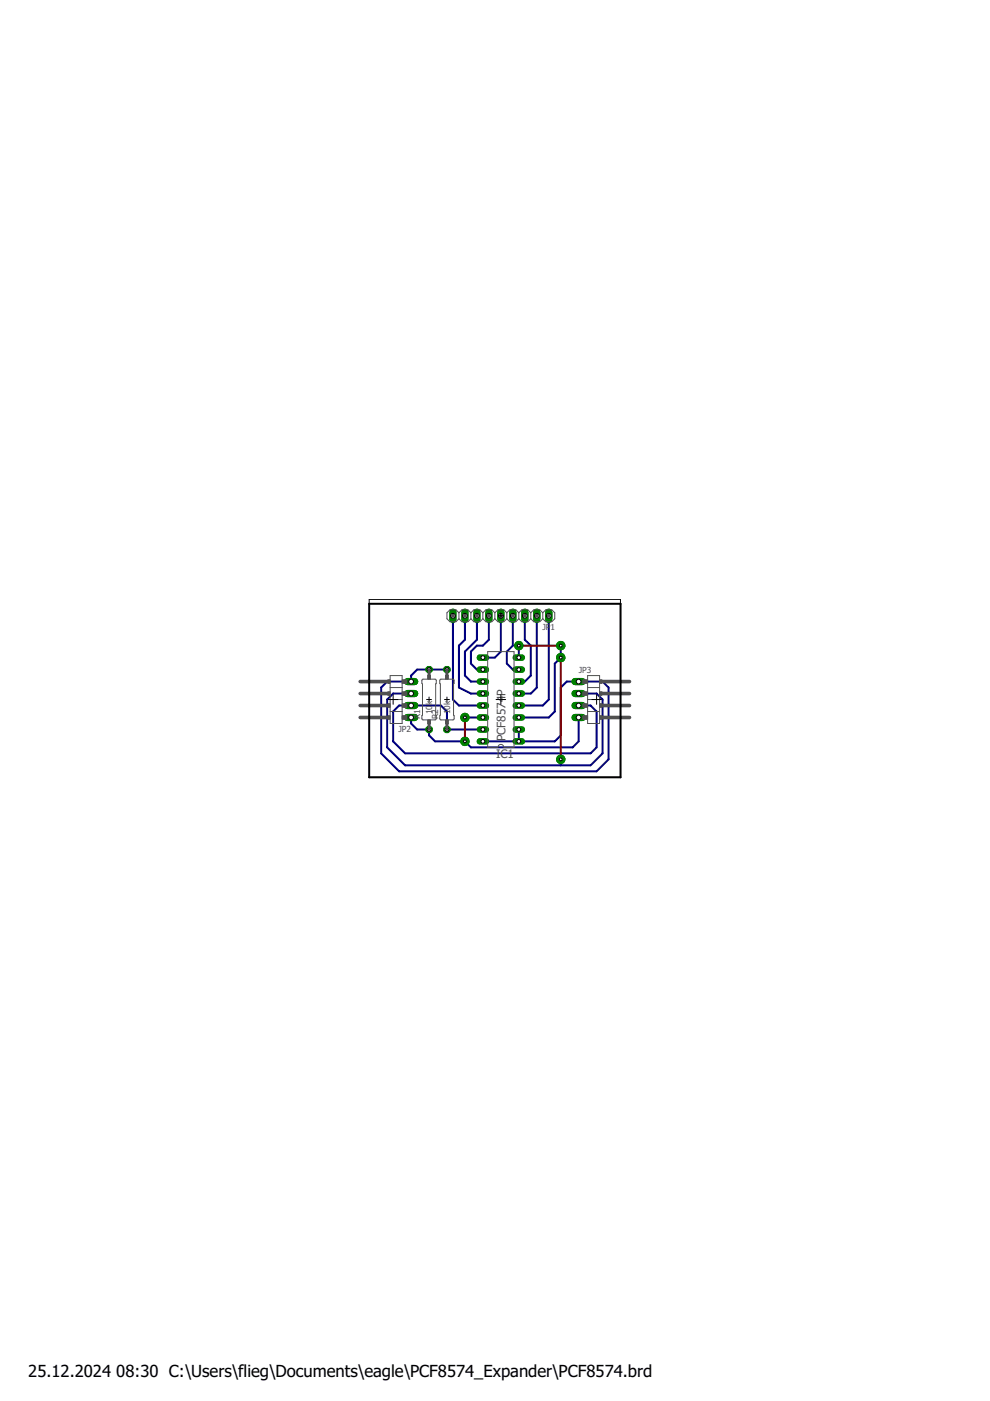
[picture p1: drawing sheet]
<svg xmlns="http://www.w3.org/2000/svg" width="210mm" height="297mm" viewBox="0 0 210 297" stroke-linecap="round" stroke-linejoin="round" font-family="sans-serif">
<defs><g id="words">
<g font-size="3.5">
<text x="6" y="291.8">25.12.2024</text>
<text x="24.7" y="291.8">08:30 C:\Users\flieg\Documents\eagle\PCF8574_Expander\PCF8574.brd</text>
</g>
<g font-size="2.5" fill="#505050">
<text x="107.2" y="147.6" transform="rotate(-90 107.2 147.6)">P</text>
<text x="105.2" y="160.6">IC1</text>
<text x="107.2" y="157.2" transform="rotate(-90 107.2 157.2)">PCF8574</text>
</g>
<g font-size="1.8" fill="#505050">
<text x="115" y="133.6">JP</text>
<text x="116.7" y="133.6">1</text>
<text x="122.7" y="142.6">JP3</text>
<text x="91.7" y="149.5" transform="rotate(-90 91.7 149.5)">k</text>
<text x="84.5" y="155.3">JP2</text>
<text x="89.1" y="152.5" transform="rotate(-90 89.1 152.5)">R1</text>
<text x="91.7" y="151.5" transform="rotate(-90 91.7 151.5)">10</text>
<text x="92.9" y="152.5" transform="rotate(-90 92.9 152.5)">R2</text>
<text x="95.5" y="151.5" transform="rotate(-90 95.5 151.5)">10k</text>
</g>
</g></defs>
<g fill="none" stroke="#000080" stroke-width=".42">
<path d="M96 130.6v17.7l1.3 1.3h5.1M98.6 130.6v5l-1.3 1.3v8.9l2.5 1.2h2.6M101.1 130.6v5l-2.5 2.6v5l1.2 1.3h2.6M103.7 130.6v5l-1.3 1.3h-1.3l-1.3 1.3v2.5l1.3 1.3h1.3M106.2 130.6v7.6l-1.3 1.2h-2.5M108.7 130.6v6.3l-1.2 1.3v2.5l1.2 1.3h1.3M110 136.9v2.5M111.3 130.6v5l1.2 1.3v6.3l-1.2 1.3h-1.3M113.8 130.6v15.2l-1.3 1.2h-2.5M116.4 130.6v17.7l-1.3 1.3h-5.1M118.9 136.9v2.5l-1.3 1.3v10.2l-1.2 1.2h-6.4M87.2 147h-3.8l-1.3 1.3v10.2l3.8 3.8h39.3l2.6-2.6v-11.4l-1.3-1.3h-3.8"/>
<path d="M87.2 152.1v1.3l1.2 1.3h2.6v1.2l1.2 1.3h6.4l1.2 1.3h21.6l1.3-1.3v-5.1M94.8 142h-6.4l-1.2 1.2v1.3h-5.1l-1.3 1.3v13.9l3.8 3.8h41.9l2.5-2.5v-15.2l-1.2-1.3h-7.6l-1.3 1.3v10.1l-1.3 1.3h-15.2M98.6 152.1h3.8M110 154.7v2.5M122.7 149.6h2.5l1.3 1.3v7.6l-1.3 1.2h-39.3l-2.5-2.5v-6.3l1.2-1.3h8.9l1.3 1.3v3.8h7.6M118.9 161v1.3"/>
</g>
<path d="M109.3 157.2h1.4" fill="none" stroke="#008000" stroke-width="1.3"/>
<circle cx="110" cy="157.2" r=".4" fill="#fff" stroke="#000" stroke-width=".21"/>
<path d="M109.3 154.7h1.4" fill="none" stroke="#008000" stroke-width="1.3"/>
<circle cx="110" cy="154.7" r=".4" fill="#fff" stroke="#000" stroke-width=".21"/>
<path d="M109.3 152.1h1.4" fill="none" stroke="#008000" stroke-width="1.3"/>
<circle cx="110" cy="152.1" r=".4" fill="#fff" stroke="#000" stroke-width=".21"/>
<path d="M109.3 149.6h1.4" fill="none" stroke="#008000" stroke-width="1.3"/>
<circle cx="110" cy="149.6" r=".4" fill="#fff" stroke="#000" stroke-width=".21"/>
<path d="M109.3 147h1.4" fill="none" stroke="#008000" stroke-width="1.3"/>
<circle cx="110" cy="147" r=".4" fill="#fff" stroke="#000" stroke-width=".21"/>
<path d="M109.3 144.5h1.4" fill="none" stroke="#008000" stroke-width="1.3"/>
<circle cx="110" cy="144.5" r=".4" fill="#fff" stroke="#000" stroke-width=".21"/>
<path d="M109.3 142h1.4" fill="none" stroke="#008000" stroke-width="1.3"/>
<circle cx="110" cy="142" r=".4" fill="#fff" stroke="#000" stroke-width=".21"/>
<path d="M109.3 139.4h1.4" fill="none" stroke="#008000" stroke-width="1.3"/>
<circle cx="110" cy="139.4" r=".4" fill="#fff" stroke="#000" stroke-width=".21"/>
<path d="M101.7 139.4h1.3" fill="none" stroke="#008000" stroke-width="1.3"/>
<circle cx="102.4" cy="139.4" r=".4" fill="#fff" stroke="#000" stroke-width=".21"/>
<path d="M101.7 142h1.3" fill="none" stroke="#008000" stroke-width="1.3"/>
<circle cx="102.4" cy="142" r=".4" fill="#fff" stroke="#000" stroke-width=".21"/>
<path d="M101.7 144.5h1.3" fill="none" stroke="#008000" stroke-width="1.3"/>
<circle cx="102.4" cy="144.5" r=".4" fill="#fff" stroke="#000" stroke-width=".21"/>
<path d="M101.7 147h1.3" fill="none" stroke="#008000" stroke-width="1.3"/>
<circle cx="102.4" cy="147" r=".4" fill="#fff" stroke="#000" stroke-width=".21"/>
<path d="M101.7 149.6h1.3" fill="none" stroke="#008000" stroke-width="1.3"/>
<circle cx="102.4" cy="149.6" r=".4" fill="#fff" stroke="#000" stroke-width=".21"/>
<path d="M101.7 152.1h1.3" fill="none" stroke="#008000" stroke-width="1.3"/>
<circle cx="102.4" cy="152.1" r=".4" fill="#fff" stroke="#000" stroke-width=".21"/>
<path d="M101.7 154.7h1.3" fill="none" stroke="#008000" stroke-width="1.3"/>
<circle cx="102.4" cy="154.7" r=".4" fill="#fff" stroke="#000" stroke-width=".21"/>
<path d="M101.7 157.2h1.3" fill="none" stroke="#008000" stroke-width="1.3"/>
<circle cx="102.4" cy="157.2" r=".4" fill="#fff" stroke="#000" stroke-width=".21"/>
<path d="M116.4 129.8v1.5" fill="none" stroke="#008000" stroke-width="1.5"/>
<circle cx="116.4" cy="130.6" r=".51" fill="#fff" stroke="#000" stroke-width=".21"/>
<path d="M113.8 129.8v1.5" fill="none" stroke="#008000" stroke-width="1.5"/>
<circle cx="113.8" cy="130.6" r=".51" fill="#fff" stroke="#000" stroke-width=".21"/>
<path d="M111.3 129.8v1.5" fill="none" stroke="#008000" stroke-width="1.5"/>
<circle cx="111.3" cy="130.6" r=".51" fill="#fff" stroke="#000" stroke-width=".21"/>
<path d="M108.7 129.8v1.5" fill="none" stroke="#008000" stroke-width="1.5"/>
<circle cx="108.7" cy="130.6" r=".51" fill="#fff" stroke="#000" stroke-width=".21"/>
<path d="M106.2 129.8v1.5" fill="none" stroke="#008000" stroke-width="1.5"/>
<circle cx="106.2" cy="130.6" r=".51" fill="#fff" stroke="#000" stroke-width=".21"/>
<path d="M103.7 129.8v1.5" fill="none" stroke="#008000" stroke-width="1.5"/>
<circle cx="103.7" cy="130.6" r=".51" fill="#fff" stroke="#000" stroke-width=".21"/>
<path d="M101.1 129.8v1.5" fill="none" stroke="#008000" stroke-width="1.5"/>
<circle cx="101.1" cy="130.6" r=".51" fill="#fff" stroke="#000" stroke-width=".21"/>
<path d="M98.6 129.8v1.5" fill="none" stroke="#008000" stroke-width="1.5"/>
<circle cx="98.6" cy="130.6" r=".51" fill="#fff" stroke="#000" stroke-width=".21"/>
<path d="M96 129.8v1.5" fill="none" stroke="#008000" stroke-width="1.5"/>
<circle cx="96" cy="130.6" r=".51" fill="#fff" stroke="#000" stroke-width=".21"/>
<path d="M86.4 152.1h1.5" fill="none" stroke="#008000" stroke-width="1.5"/>
<circle cx="87.2" cy="152.1" r=".51" fill="#fff" stroke="#000" stroke-width=".21"/>
<path d="M86.4 149.6h1.5" fill="none" stroke="#008000" stroke-width="1.5"/>
<circle cx="87.2" cy="149.6" r=".51" fill="#fff" stroke="#000" stroke-width=".21"/>
<path d="M86.4 147h1.5" fill="none" stroke="#008000" stroke-width="1.5"/>
<circle cx="87.2" cy="147" r=".51" fill="#fff" stroke="#000" stroke-width=".21"/>
<path d="M86.4 144.5h1.5" fill="none" stroke="#008000" stroke-width="1.5"/>
<circle cx="87.2" cy="144.5" r=".51" fill="#fff" stroke="#000" stroke-width=".21"/>
<path d="M121.9 144.5h1.5" fill="none" stroke="#008000" stroke-width="1.5"/>
<circle cx="122.7" cy="144.5" r=".51" fill="#fff" stroke="#000" stroke-width=".21"/>
<path d="M121.9 147h1.5" fill="none" stroke="#008000" stroke-width="1.5"/>
<circle cx="122.7" cy="147" r=".51" fill="#fff" stroke="#000" stroke-width=".21"/>
<path d="M121.9 149.6h1.5" fill="none" stroke="#008000" stroke-width="1.5"/>
<circle cx="122.7" cy="149.6" r=".51" fill="#fff" stroke="#000" stroke-width=".21"/>
<path d="M121.9 152.1h1.5" fill="none" stroke="#008000" stroke-width="1.5"/>
<circle cx="122.7" cy="152.1" r=".51" fill="#fff" stroke="#000" stroke-width=".21"/>
<circle cx="91" cy="154.7" r=".71" fill="#008000" stroke="#008000" stroke-width=".21"/>
<circle cx="91" cy="154.7" r=".4" fill="#fff" stroke="#000" stroke-width=".21"/>
<circle cx="91" cy="142" r=".71" fill="#008000" stroke="#008000" stroke-width=".21"/>
<circle cx="91" cy="142" r=".4" fill="#fff" stroke="#000" stroke-width=".21"/>
<circle cx="94.8" cy="154.7" r=".71" fill="#008000" stroke="#008000" stroke-width=".21"/>
<circle cx="94.8" cy="154.7" r=".4" fill="#fff" stroke="#000" stroke-width=".21"/>
<circle cx="94.8" cy="142" r=".71" fill="#008000" stroke="#008000" stroke-width=".21"/>
<circle cx="94.8" cy="142" r=".4" fill="#fff" stroke="#000" stroke-width=".21"/>
<path d="M109.5 136.4h1v1h-1z" fill="#008000" stroke="#008000" stroke-width=".21"/>
<circle cx="110" cy="136.9" r=".3" fill="#fff" stroke="#000" stroke-width=".21"/>
<path d="M118.4 136.4h1v1h-1z" fill="#008000" stroke="#008000" stroke-width=".21"/>
<circle cx="118.9" cy="136.9" r=".3" fill="#fff" stroke="#000" stroke-width=".21"/>
<path d="M118.4 138.9h1v1h-1z" fill="#008000" stroke="#008000" stroke-width=".21"/>
<circle cx="118.9" cy="139.4" r=".3" fill="#fff" stroke="#000" stroke-width=".21"/>
<path d="M118.4 160.5h1v1h-1z" fill="#008000" stroke="#008000" stroke-width=".21"/>
<circle cx="118.9" cy="161" r=".3" fill="#fff" stroke="#000" stroke-width=".21"/>
<circle cx="118.9" cy="139.4" r=".89" fill="#008000" stroke="#008000" stroke-width=".21"/>
<circle cx="118.9" cy="139.4" r=".3" fill="#fff" stroke="#000" stroke-width=".21"/>
<circle cx="118.9" cy="136.9" r=".89" fill="#008000" stroke="#008000" stroke-width=".21"/>
<circle cx="118.9" cy="136.9" r=".3" fill="#fff" stroke="#000" stroke-width=".21"/>
<circle cx="110" cy="136.9" r=".89" fill="#008000" stroke="#008000" stroke-width=".21"/>
<circle cx="110" cy="136.9" r=".3" fill="#fff" stroke="#000" stroke-width=".21"/>
<circle cx="118.9" cy="161" r=".89" fill="#008000" stroke="#008000" stroke-width=".21"/>
<circle cx="118.9" cy="161" r=".3" fill="#fff" stroke="#000" stroke-width=".21"/>
<path d="M98.1 151.6h1v1h-1z" fill="#008000" stroke="#008000" stroke-width=".21"/>
<circle cx="98.6" cy="152.1" r=".3" fill="#fff" stroke="#000" stroke-width=".21"/>
<path d="M98.1 156.7h1v1h-1z" fill="#008000" stroke="#008000" stroke-width=".21"/>
<circle cx="98.6" cy="157.2" r=".3" fill="#fff" stroke="#000" stroke-width=".21"/>
<circle cx="98.6" cy="157.2" r=".89" fill="#008000" stroke="#008000" stroke-width=".21"/>
<circle cx="98.6" cy="157.2" r=".3" fill="#fff" stroke="#000" stroke-width=".21"/>
<circle cx="98.6" cy="152.1" r=".89" fill="#008000" stroke="#008000" stroke-width=".21"/>
<circle cx="98.6" cy="152.1" r=".3" fill="#fff" stroke="#000" stroke-width=".21"/>
<path d="M110 136.9h8.9M118.9 139.4v21.6M98.6 152.1v5.1" fill="none" stroke="#800000" stroke-width=".42"/>
<path d="M109.3 157.2h1.4" fill="none" stroke="#008000" stroke-width="1.3"/>
<circle cx="110" cy="157.2" r=".4" fill="#fff" stroke="#000" stroke-width=".21"/>
<path d="M109.3 154.7h1.4" fill="none" stroke="#008000" stroke-width="1.3"/>
<circle cx="110" cy="154.7" r=".4" fill="#fff" stroke="#000" stroke-width=".21"/>
<path d="M109.3 152.1h1.4" fill="none" stroke="#008000" stroke-width="1.3"/>
<circle cx="110" cy="152.1" r=".4" fill="#fff" stroke="#000" stroke-width=".21"/>
<path d="M109.3 149.6h1.4" fill="none" stroke="#008000" stroke-width="1.3"/>
<circle cx="110" cy="149.6" r=".4" fill="#fff" stroke="#000" stroke-width=".21"/>
<path d="M109.3 147h1.4" fill="none" stroke="#008000" stroke-width="1.3"/>
<circle cx="110" cy="147" r=".4" fill="#fff" stroke="#000" stroke-width=".21"/>
<path d="M109.3 144.5h1.4" fill="none" stroke="#008000" stroke-width="1.3"/>
<circle cx="110" cy="144.5" r=".4" fill="#fff" stroke="#000" stroke-width=".21"/>
<path d="M109.3 142h1.4" fill="none" stroke="#008000" stroke-width="1.3"/>
<circle cx="110" cy="142" r=".4" fill="#fff" stroke="#000" stroke-width=".21"/>
<path d="M109.3 139.4h1.4" fill="none" stroke="#008000" stroke-width="1.3"/>
<circle cx="110" cy="139.4" r=".4" fill="#fff" stroke="#000" stroke-width=".21"/>
<path d="M101.7 139.4h1.3" fill="none" stroke="#008000" stroke-width="1.3"/>
<circle cx="102.4" cy="139.4" r=".4" fill="#fff" stroke="#000" stroke-width=".21"/>
<path d="M101.7 142h1.3" fill="none" stroke="#008000" stroke-width="1.3"/>
<circle cx="102.4" cy="142" r=".4" fill="#fff" stroke="#000" stroke-width=".21"/>
<path d="M101.7 144.5h1.3" fill="none" stroke="#008000" stroke-width="1.3"/>
<circle cx="102.4" cy="144.5" r=".4" fill="#fff" stroke="#000" stroke-width=".21"/>
<path d="M101.7 147h1.3" fill="none" stroke="#008000" stroke-width="1.3"/>
<circle cx="102.4" cy="147" r=".4" fill="#fff" stroke="#000" stroke-width=".21"/>
<path d="M101.7 149.6h1.3" fill="none" stroke="#008000" stroke-width="1.3"/>
<circle cx="102.4" cy="149.6" r=".4" fill="#fff" stroke="#000" stroke-width=".21"/>
<path d="M101.7 152.1h1.3" fill="none" stroke="#008000" stroke-width="1.3"/>
<circle cx="102.4" cy="152.1" r=".4" fill="#fff" stroke="#000" stroke-width=".21"/>
<path d="M101.7 154.7h1.3" fill="none" stroke="#008000" stroke-width="1.3"/>
<circle cx="102.4" cy="154.7" r=".4" fill="#fff" stroke="#000" stroke-width=".21"/>
<path d="M101.7 157.2h1.3" fill="none" stroke="#008000" stroke-width="1.3"/>
<circle cx="102.4" cy="157.2" r=".4" fill="#fff" stroke="#000" stroke-width=".21"/>
<path d="M116.4 129.8v1.5" fill="none" stroke="#008000" stroke-width="1.5"/>
<circle cx="116.4" cy="130.6" r=".51" fill="#fff" stroke="#000" stroke-width=".21"/>
<path d="M113.8 129.8v1.5" fill="none" stroke="#008000" stroke-width="1.5"/>
<circle cx="113.8" cy="130.6" r=".51" fill="#fff" stroke="#000" stroke-width=".21"/>
<path d="M111.3 129.8v1.5" fill="none" stroke="#008000" stroke-width="1.5"/>
<circle cx="111.3" cy="130.6" r=".51" fill="#fff" stroke="#000" stroke-width=".21"/>
<path d="M108.7 129.8v1.5" fill="none" stroke="#008000" stroke-width="1.5"/>
<circle cx="108.7" cy="130.6" r=".51" fill="#fff" stroke="#000" stroke-width=".21"/>
<path d="M106.2 129.8v1.5" fill="none" stroke="#008000" stroke-width="1.5"/>
<circle cx="106.2" cy="130.6" r=".51" fill="#fff" stroke="#000" stroke-width=".21"/>
<path d="M103.7 129.8v1.5" fill="none" stroke="#008000" stroke-width="1.5"/>
<circle cx="103.7" cy="130.6" r=".51" fill="#fff" stroke="#000" stroke-width=".21"/>
<path d="M101.1 129.8v1.5" fill="none" stroke="#008000" stroke-width="1.5"/>
<circle cx="101.1" cy="130.6" r=".51" fill="#fff" stroke="#000" stroke-width=".21"/>
<path d="M98.6 129.8v1.5" fill="none" stroke="#008000" stroke-width="1.5"/>
<circle cx="98.6" cy="130.6" r=".51" fill="#fff" stroke="#000" stroke-width=".21"/>
<path d="M96 129.8v1.5" fill="none" stroke="#008000" stroke-width="1.5"/>
<circle cx="96" cy="130.6" r=".51" fill="#fff" stroke="#000" stroke-width=".21"/>
<path d="M86.4 152.1h1.5" fill="none" stroke="#008000" stroke-width="1.5"/>
<circle cx="87.2" cy="152.1" r=".51" fill="#fff" stroke="#000" stroke-width=".21"/>
<path d="M86.4 149.6h1.5" fill="none" stroke="#008000" stroke-width="1.5"/>
<circle cx="87.2" cy="149.6" r=".51" fill="#fff" stroke="#000" stroke-width=".21"/>
<path d="M86.4 147h1.5" fill="none" stroke="#008000" stroke-width="1.5"/>
<circle cx="87.2" cy="147" r=".51" fill="#fff" stroke="#000" stroke-width=".21"/>
<path d="M86.4 144.5h1.5" fill="none" stroke="#008000" stroke-width="1.5"/>
<circle cx="87.2" cy="144.5" r=".51" fill="#fff" stroke="#000" stroke-width=".21"/>
<path d="M121.9 144.5h1.5" fill="none" stroke="#008000" stroke-width="1.5"/>
<circle cx="122.7" cy="144.5" r=".51" fill="#fff" stroke="#000" stroke-width=".21"/>
<path d="M121.9 147h1.5" fill="none" stroke="#008000" stroke-width="1.5"/>
<circle cx="122.7" cy="147" r=".51" fill="#fff" stroke="#000" stroke-width=".21"/>
<path d="M121.9 149.6h1.5" fill="none" stroke="#008000" stroke-width="1.5"/>
<circle cx="122.7" cy="149.6" r=".51" fill="#fff" stroke="#000" stroke-width=".21"/>
<path d="M121.9 152.1h1.5" fill="none" stroke="#008000" stroke-width="1.5"/>
<circle cx="122.7" cy="152.1" r=".51" fill="#fff" stroke="#000" stroke-width=".21"/>
<circle cx="91" cy="154.7" r=".71" fill="#008000" stroke="#008000" stroke-width=".21"/>
<circle cx="91" cy="154.7" r=".4" fill="#fff" stroke="#000" stroke-width=".21"/>
<circle cx="91" cy="142" r=".71" fill="#008000" stroke="#008000" stroke-width=".21"/>
<circle cx="91" cy="142" r=".4" fill="#fff" stroke="#000" stroke-width=".21"/>
<circle cx="94.8" cy="154.7" r=".71" fill="#008000" stroke="#008000" stroke-width=".21"/>
<circle cx="94.8" cy="154.7" r=".4" fill="#fff" stroke="#000" stroke-width=".21"/>
<circle cx="94.8" cy="142" r=".71" fill="#008000" stroke="#008000" stroke-width=".21"/>
<circle cx="94.8" cy="142" r=".4" fill="#fff" stroke="#000" stroke-width=".21"/>
<path d="M109.5 136.4h1v1h-1z" fill="#008000" stroke="#008000" stroke-width=".21"/>
<circle cx="110" cy="136.9" r=".3" fill="#fff" stroke="#000" stroke-width=".21"/>
<path d="M118.4 136.4h1v1h-1z" fill="#008000" stroke="#008000" stroke-width=".21"/>
<circle cx="118.9" cy="136.9" r=".3" fill="#fff" stroke="#000" stroke-width=".21"/>
<path d="M118.4 138.9h1v1h-1z" fill="#008000" stroke="#008000" stroke-width=".21"/>
<circle cx="118.9" cy="139.4" r=".3" fill="#fff" stroke="#000" stroke-width=".21"/>
<path d="M118.4 160.5h1v1h-1z" fill="#008000" stroke="#008000" stroke-width=".21"/>
<circle cx="118.9" cy="161" r=".3" fill="#fff" stroke="#000" stroke-width=".21"/>
<circle cx="118.9" cy="139.4" r=".89" fill="#008000" stroke="#008000" stroke-width=".21"/>
<circle cx="118.9" cy="139.4" r=".3" fill="#fff" stroke="#000" stroke-width=".21"/>
<circle cx="118.9" cy="136.9" r=".89" fill="#008000" stroke="#008000" stroke-width=".21"/>
<circle cx="118.9" cy="136.9" r=".3" fill="#fff" stroke="#000" stroke-width=".21"/>
<circle cx="110" cy="136.9" r=".89" fill="#008000" stroke="#008000" stroke-width=".21"/>
<circle cx="110" cy="136.9" r=".3" fill="#fff" stroke="#000" stroke-width=".21"/>
<circle cx="118.9" cy="161" r=".89" fill="#008000" stroke="#008000" stroke-width=".21"/>
<circle cx="118.9" cy="161" r=".3" fill="#fff" stroke="#000" stroke-width=".21"/>
<path d="M98.1 151.6h1v1h-1z" fill="#008000" stroke="#008000" stroke-width=".21"/>
<circle cx="98.6" cy="152.1" r=".3" fill="#fff" stroke="#000" stroke-width=".21"/>
<path d="M98.1 156.7h1v1h-1z" fill="#008000" stroke="#008000" stroke-width=".21"/>
<circle cx="98.6" cy="157.2" r=".3" fill="#fff" stroke="#000" stroke-width=".21"/>
<circle cx="98.6" cy="157.2" r=".89" fill="#008000" stroke="#008000" stroke-width=".21"/>
<circle cx="98.6" cy="157.2" r=".3" fill="#fff" stroke="#000" stroke-width=".21"/>
<circle cx="98.6" cy="152.1" r=".89" fill="#008000" stroke="#008000" stroke-width=".21"/>
<circle cx="98.6" cy="152.1" r=".3" fill="#fff" stroke="#000" stroke-width=".21"/>
<g fill="none" stroke="#505050" stroke-width=".21">
<path d="M97.3 129.9l-.6-.6h-1.3l-.6 .6v1.3l.6 .6h1.3l.6-.6M97.3 131.2l.6 .6h1.3l.6-.6M97.3 129.9v1.3M97.3 129.9l.6-.6h1.3l.6 .6M99.8 131.2l.7 .6h1.2l.7-.6M99.8 129.9v1.3M99.8 129.9l.7-.6h1.2l.7 .6M102.4 131.2l.6 .6h1.3l.6-.6M102.4 129.9l.6-.6h1.3l.6 .6M102.4 129.9v1.3M103.4 138.2h5.6v20.3h-2.2a.63 .63 0 0 0-.6-.7 .63 .63 0 0 0-.6 .7h-2.2zM104.9 131.2l.7 .6h1.2l.7-.6"/>
<path d="M104.9 129.9l.7-.6h1.2l.7 .6M104.9 129.9v1.3M107.5 131.2l.6 .6h1.3l.6-.6M107.5 129.9l.6-.6h1.3l.6 .6M107.5 129.9v1.3M110 131.2l.6 .6h1.3l.6-.6M110 129.9l.6-.6h1.3l.6 .6M110 129.9v1.3M112.5 131.2l.7 .6h1.2l.7-.6M112.5 129.9l.7-.6h1.2l.7 .6M112.5 129.9v1.3M115.1 129.9l.6-.6h1.3l.6 .6v1.3l-.6 .6h-1.3l-.6-.6"/>
<path d="M115.1 129.9v1.3M82.7 143.2h2.6v10.2h-2.6zM82.7 150.9h2.6M82.7 148.3h2.6M82.7 145.8h2.6M89.5 144.1l2.7-.1 .3 .2-.1 7.4 .1 .8-.2 .2h-2.6l-.2-.1zM93.3 144.1l2.7-.1 .3 .2-.1 7.4 .1 .8-.2 .2h-2.6l-.2-.1zM124.6 150.9h2.5M124.6 143.2h2.5v10.2h-2.5zM124.6 148.3h2.5M124.6 145.8h2.5"/>
</g>
<path d="M76.4 152.1h5.7M76.4 149.6h5.7M76.4 147h5.7M76.4 144.5h5.7M127.8 152.1h5.7M127.8 149.6h5.7M127.8 147h5.7M127.8 144.5h5.7" fill="none" stroke="#505050" stroke-width=".76"/>
<g fill="#505050" stroke="#505050" stroke-width=".21">
<path d="M82.2 151.7h.5v.8h-.5z"/>
<path d="M82.2 149.2h.5v.8h-.5z"/>
<path d="M82.2 146.7h.5v.7h-.5z"/>
<path d="M82.2 144.1h.5v.8h-.5z"/>
<path d="M85.3 151.7h1v.8h-1z"/>
<path d="M85.3 149.2h1v.8h-1z"/>
<path d="M85.3 146.7h1v.7h-1z"/>
<path d="M85.3 144.1h1v.8h-1z"/>
<path d="M127.1 144.1h.5v.8h-.5z"/>
<path d="M127.1 146.7h.5v.7h-.5z"/>
<path d="M127.1 149.2h.5v.8h-.5z"/>
<path d="M127.1 151.7h.5v.8h-.5z"/>
<path d="M123.6 144.1h1v.8h-1z"/>
<path d="M123.6 146.7h1v.7h-1z"/>
<path d="M123.6 149.2h1v.8h-1z"/>
<path d="M123.6 151.7h1v.8h-1z"/>
<path d="M90.7 143.2h.6v.8h-.6z"/>
<path d="M90.7 152.6h.6v.9h-.6z"/>
<path d="M94.5 143.2h.6v.8h-.6z"/>
<path d="M94.5 152.6h.6v.9h-.6z"/>
<path d="M98.3 130.3h.5v.5h-.5z"/>
<path d="M100.9 130.3h.5v.5h-.5z"/>
<path d="M103.4 130.3h.5v.5h-.5z"/>
<path d="M105.9 130.3h.5v.5h-.5z"/>
<path d="M108.5 130.3h.5v.5h-.5z"/>
<path d="M111 130.3h.5v.5h-.5z"/>
<path d="M113.6 130.3h.5v.5h-.5z"/>
<path d="M116.1 130.3h.5v.5h-.5z"/>
<path d="M95.8 130.3h.5v.5h-.5z"/>
</g>
<path d="M91 142v1.2M91 153.4v1.3M94.8 142v1.2M94.8 153.4v1.3" fill="none" stroke="#505050" stroke-width=".61"/>
<g fill="none" stroke="#000" stroke-width=".21">
<path d="M78.3 128v-.9h53.3v37.7h-53.3M105.6 130.6h1.1M106.2 130v1.1M82.3 148.3h2.1M83.4 147.3v2M90.4 148.3h1.1M91 147.8v1M94.3 148.3h1M94.8 147.8v1M105.2 148.3h2M106.2 147.3v2M125.5 148.3h2"/>
<path d="M126.5 147.3v2"/>
</g>
<path d="M78.3 128h53.3v36.8h-53.3z" fill="none" stroke="#000" stroke-width=".42"/>
<use href="#words"/>
</svg>
